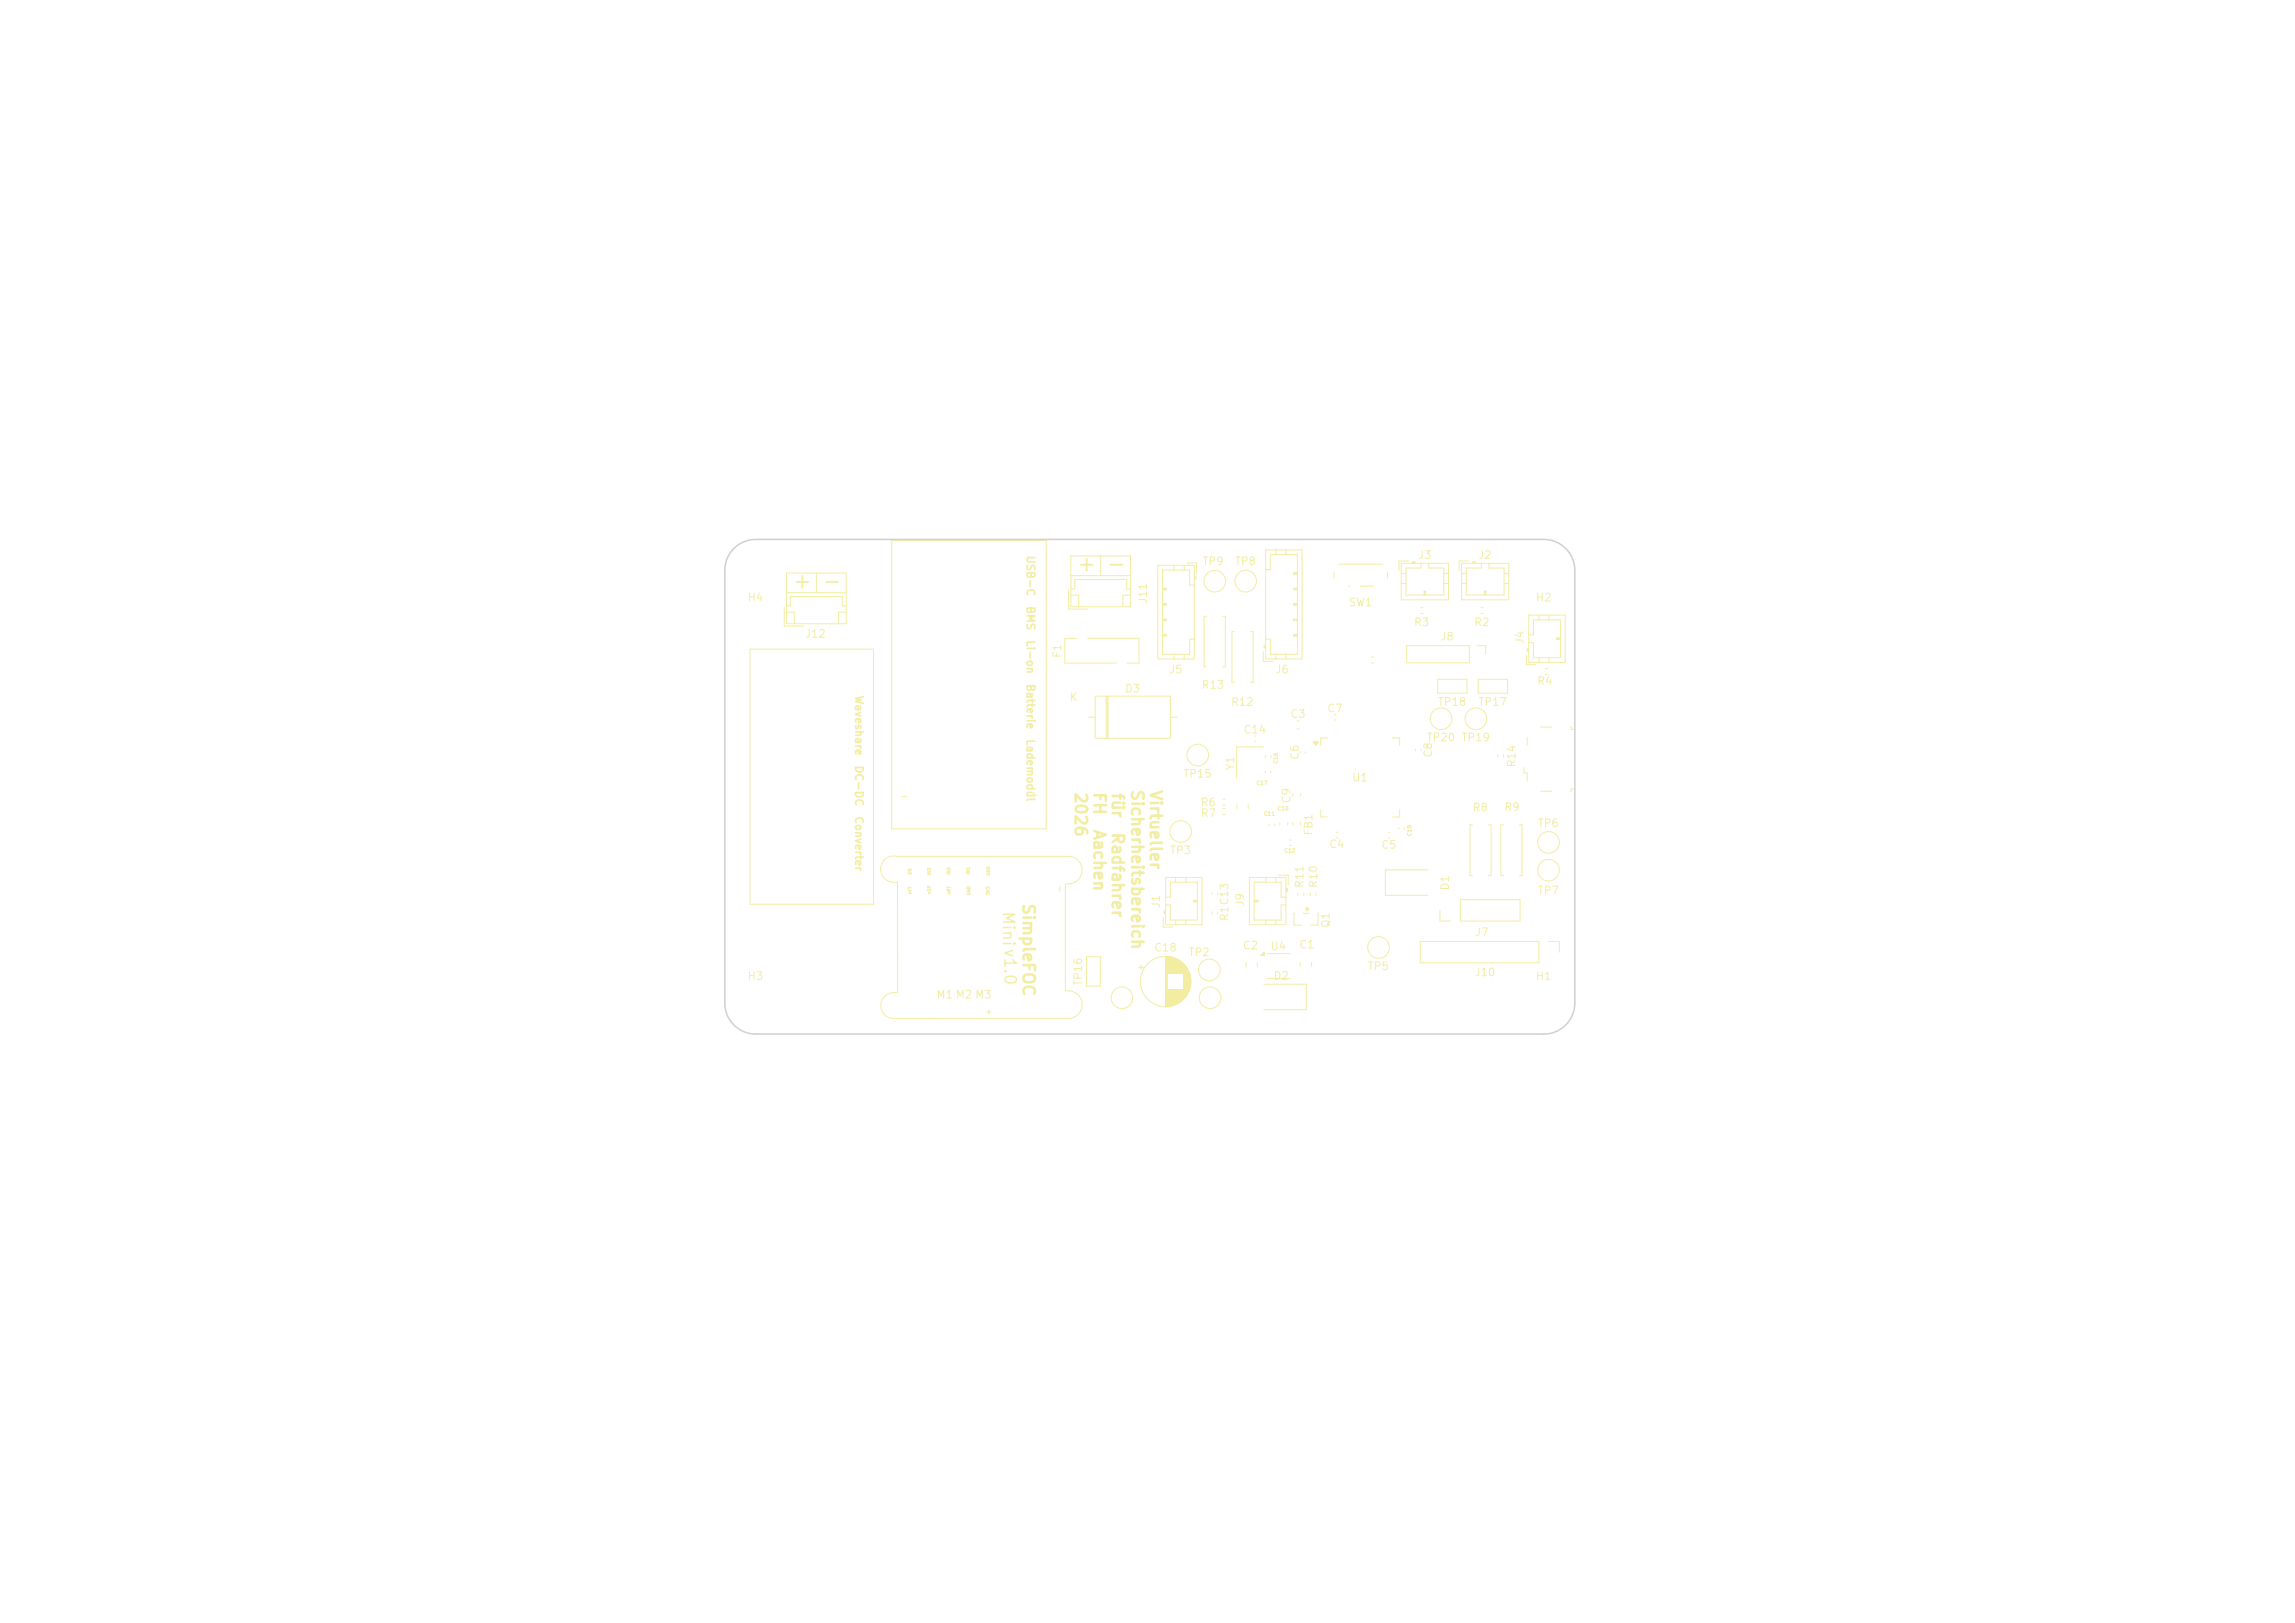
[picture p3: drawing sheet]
<svg xmlns="http://www.w3.org/2000/svg" width="297mm" height="210mm" viewBox="0 0 297 210" stroke-linecap="round" stroke-linejoin="round" font-family="sans-serif">
<defs><g id="words">
<g font-size="2" fill="#f2eda1">
<text x="102.4" y="76.7">+</text>
<text x="106.3" y="76.7">-</text>
<text x="139.2" y="74.4">+</text>
<text x="143.1" y="74.4">-</text>
</g>
<g font-size="1.5" fill="#f2eda1">
<text x="138.7" y="102.4" transform="rotate(90 138.7 102.4)">2026</text>
<text x="141.2" y="102.4" transform="rotate(90 141.2 102.4)">FH</text>
<text x="141.2" y="107.2" transform="rotate(90 141.2 107.2)">Aachen</text>
<text x="143.5" y="102.5" transform="rotate(90 143.5 102.5)">für</text>
<text x="143.5" y="107.6" transform="rotate(90 143.5 107.6)">Radfahrer</text>
<text x="146.1" y="102.1" transform="rotate(90 146.1 102.1)">Sicherheitsbereich</text>
<text x="148.5" y="102.1" transform="rotate(90 148.5 102.1)">Virtueller</text>
<text x="129.4" y="117.8" transform="rotate(90 129.4 117.8)">Miniv1.0</text>
<text x="132" y="116.8" transform="rotate(90 132 116.8)">SimpleFOC</text>
</g>
<g font-size="1" fill="#f2eda1">
<text x="132.6" y="71.8" transform="rotate(90 132.6 71.8)">USB-C</text>
<text x="155.5" y="73.4">TP9</text>
<text x="159.7" y="73.4">TP8</text>
<text x="183.4" y="72.6">J3</text>
<text x="191.2" y="72.6">J2</text>
<text x="96.7" y="78.1">H4</text>
<text x="104.1" y="82.8">J12</text>
<text x="132.6" y="78.4" transform="rotate(90 132.6 78.4)">BMS</text>
<text x="132.6" y="82.8" transform="rotate(90 132.6 82.8)">Li-on</text>
<text x="148.7" y="78.2" transform="rotate(-90 148.7 78.2)">J11</text>
<text x="174.5" y="78.7">SW1</text>
<text x="182.9" y="81.3">R3</text>
<text x="186.3" y="83.1">J8</text>
<text x="190.7" y="81.3">R2</text>
<text x="197.4" y="83.4" transform="rotate(-90 197.4 83.4)">J4</text>
<text x="198.7" y="78.1">H2</text>
<text x="110.4" y="89.9" transform="rotate(90 110.4 89.9)">Waveshare</text>
<text x="132.6" y="88.4" transform="rotate(90 132.6 88.4)">Batterie</text>
<text x="137.6" y="85.2" transform="rotate(-90 137.6 85.2)">F1</text>
<text x="145.5" y="89.8">D3</text>
<text x="151.2" y="87.4">J5</text>
<text x="155.4" y="89.4">R13</text>
<text x="165" y="87.4">J6</text>
<text x="198.8" y="88.9">R4</text>
<text x="132.6" y="95.6" transform="rotate(90 132.6 95.6)">Lademodul</text>
<text x="138.4" y="91">K</text>
<text x="159.2" y="91.6">R12</text>
<text x="160.8" y="95.2">C14</text>
<text x="166.9" y="93.1">C3</text>
<text x="171.7" y="92.4">C7</text>
<text x="186" y="91.6">TP18</text>
<text x="191.2" y="91.6">TP17</text>
<text x="110.4" y="99" transform="rotate(90 110.4 99)">DC-DC</text>
<text x="153" y="100.9">TP15</text>
<text x="160" y="99.8" transform="rotate(-90 160 99.8)">Y1</text>
<text x="168.3" y="98.4" transform="rotate(-90 168.3 98.4)">C6</text>
<text x="174.9" y="101.4">U1</text>
<text x="184.5" y="96.2">TP20 TP19</text>
<text x="185.6" y="98.1" transform="rotate(-90 185.6 98.1)">C8</text>
<text x="196.4" y="99.4" transform="rotate(-90 196.4 99.4)">R14</text>
<text x="110.4" y="105.5" transform="rotate(90 110.4 105.5)">Converter</text>
<text x="155.3" y="104.6">R6</text>
<text x="155.3" y="106">R7</text>
<text x="167.2" y="104" transform="rotate(-90 167.2 104)">C9</text>
<text x="190.5" y="105.2">R8</text>
<text x="194.6" y="105.2">R9</text>
<text x="198.9" y="107.3">TP6</text>
<text x="151.3" y="110.8">TP3</text>
<text x="170.1" y="108.2" transform="rotate(-90 170.1 108.2)">FB1</text>
<text x="171.9" y="110">C4</text>
<text x="178.7" y="110.1">C5</text>
<text x="150.4" y="117.6" transform="rotate(-90 150.4 117.6)">J1</text>
<text x="159.2" y="119.3" transform="rotate(-90 159.2 119.3)">R1C13</text>
<text x="161.2" y="117.4" transform="rotate(-90 161.2 117.4)">J9</text>
<text x="168.9" y="115" transform="rotate(-90 168.9 115)">R11</text>
<text x="170.7" y="115" transform="rotate(-90 170.7 115)">R10</text>
<text x="187.8" y="115.3" transform="rotate(-90 187.8 115.3)">D1</text>
<text x="198.9" y="116">TP7</text>
<text x="149.3" y="123.4">C18</text>
<text x="153.7" y="124">TP2</text>
<text x="160.7" y="123.1">C2</text>
<text x="164.3" y="123.2">U4</text>
<text x="168.1" y="123">C1</text>
<text x="172.3" y="120.1" transform="rotate(-90 172.3 120.1)">Q1</text>
<text x="176.9" y="125.8">TP5</text>
<text x="190.8" y="121.4">J7</text>
<text x="96.7" y="127.1">H3</text>
<text x="121.1" y="129.5">M1 M2 M3</text>
<text x="140.3" y="127.7" transform="rotate(-90 140.3 127.7)">TP16</text>
<text x="164.7" y="127">D2</text>
<text x="190.7" y="126.6">J10</text>
<text x="198.7" y="127.1">H1</text>
</g>
<g font-size=".8" fill="#f2eda1">
<text x="117.6" y="102.5" transform="rotate(-180 117.6 102.5)">-</text>
<text x="134.4" y="102.3" transform="rotate(-180 134.4 102.3)">+</text>
<text x="137.7" y="115.6" transform="rotate(-90 137.7 115.6)">-</text>
<text x="127.4" y="131.5">+</text>
</g>
<g font-size=".5" fill="#f2eda1">
<text x="162.5" y="101.7">C17</text>
<text x="165.5" y="98.9" transform="rotate(-90 165.5 98.9)">C16</text>
<text x="163.5" y="105.7">C11</text>
<text x="165.3" y="105">C10</text>
<text x="166.1" y="110.4">C12</text>
<text x="182.8" y="108.3" transform="rotate(-90 182.8 108.3)">C19</text>
</g>
<g font-size=".4" fill="#f2eda1">
<text x="118.1" y="113.2" transform="rotate(-90 118.1 113.2)">EN</text>
<text x="120.6" y="113.3" transform="rotate(-90 120.6 113.3)">IN3</text>
<text x="123.1" y="113.3" transform="rotate(-90 123.1 113.3)">IN2</text>
<text x="125.6" y="113.2" transform="rotate(-90 125.6 113.2)">IN1</text>
<text x="128.2" y="113.4" transform="rotate(-90 128.2 113.4)">GND</text>
<text x="118.1" y="115.8" transform="rotate(-90 118.1 115.8)">nFT</text>
<text x="120.6" y="115.8" transform="rotate(-90 120.6 115.8)">nSP</text>
<text x="123.1" y="115.8" transform="rotate(-90 123.1 115.8)">nRT</text>
<text x="125.7" y="115.9" transform="rotate(-90 125.7 115.9)">GND</text>
<text x="128.2" y="115.9" transform="rotate(-90 128.2 115.9)">3V3</text>
</g>
</g></defs>
<g fill="none" stroke="#f2eda1" stroke-width=".13">
<path d="M101.5 78.5v2.5h2.5M101.8 76.7h7.7v4h-7.7zM101.8 76.7v-2.5h7.7v2.5M101.8 78.4h.5v-1.2h6.7v1.2h.5M101.8 79.2h1v1.5M105.6 74.2v2.5M109.5 79.2h-1v1.5M163.8 73.7h.6v-1.9h3.5v12.9h-3.5v-2h-.6M163.8 71.1h4.7v14.2h-4.7zM165.1 71.2v.6M166.4 71.2v.6M167.4 74.2h.5"/>
<path d="M167.4 76.2h.5M167.4 78.2h.5M167.9 74.1h-.5v.2h.5M167.9 76.1h-.5v.2h.5M167.9 78.1h-.5v.2h.5M183.8 78.6h.4M183.8 79.4h.4M197.8 79.6h4.8v6.1h-4.8zM199.2 79.6v.6M200.4 79.6v.6M159.8 81.7h-.4v6.6h.4M161.8 81.7h.4v6.6h-.4"/>
<path d="M163.5 84.3v1.3h1.2M163.7 83.5v.3M163.8 97.8v.2M163.8 83.5h-.2v.3h.2M164.5 97.8v.2M165.1 84.7v.6M166.4 84.7v.6M167.4 80.2h.5M167.4 82.2h.5M167.9 80.1h-.5v.2h.5M167.9 82.1h-.5v.2h.5M172.7 92.4h.2"/>
<path d="M172.7 93.2h.2M191.3 87.9h3.8v1.8h-3.8zM197.5 84.8v1.2h1.3M197.7 84v.3M197.8 82.2h.6v-2h3.5v4.9h-3.5v-1.9h-.6M197.8 84h-.2v.3h.2M199.2 85.1v.6M200 86.5h.3M200 87.3h.3M200.4 85.1v.6M201.4 82.7h.5M201.9 82.6h-.5v.2h.5"/>
<path d="M158.2 103.4h.4M158.2 104.2h.4M161.7 113.5h4.7v6.2h-4.7zM162.3 116.5h.5v.2h-.5M162.3 116.6h.5M163.8 113.5v.7M163.8 119.1v.6M165.1 113.5v.7M165.1 119.1v.6M165.5 113.2h1.2v1.3M166.4 116.1h-.6v-1.9h-3.5v4.9h3.5v-2h.6M166.4 115h.2v.3h-.2"/>
<path d="M166.5 115v.3M168 115.6v.3M168.7 115.6v.3M179.7 107.7h.2M179.7 108.4h.2M181 107.1v.2M181.8 107.1v.2M140.6 123.8h1.8v3.8h-1.8zM163.1 123.6l.5-.4v.4zM164 123.4h3M164 126.6h3M168.3 124.5v.6"/>
<path d="M169.7 124.5v.6M183.8 121.8h15.4v2.8h-15.4zM200.4 121.8h1.4v1.4"/>
<circle cx="161.2" cy="75.2" r="1.4"/>
<circle cx="186.5" cy="93" r="1.4"/>
<circle cx="200.4" cy="112.6" r="1.4"/>
<circle cx="156.5" cy="125.5" r="1.4"/>
</g>
<path d="M163.1 123.6l.5-.4v.4z" fill="#f2eda1"/>
<g fill="none" stroke="#f2eda1" stroke-width=".13">
<path d="M138.3 76.3v2.5h2.5M138.6 74.5v-2.6h7.7v2.6M138.6 77h1v1.5M138.6 76.2h.5v-1.2h6.7v1.2h.5M138.6 74.5h7.7v4h-7.7zM142.4 71.9v2.6M146.3 77h-1v1.5M156.2 79.7h-.4v6.6h.4M158.2 79.7h.4v6.6h-.4M172.6 74v.8M173.3 73h5.7M174.5 75.9h.2"/>
<path d="M176 75.9h1.7M179.5 74v.8M181.3 72.9h6.2v4.7h-6.2zM181.3 74.2h.6M181.3 75.5h.6M182.3 72.6h-1.3v1.2M182.8 72.9v-.2h.3v.2M182.8 72.8h.3M183.9 72.9v.6h-2v3.5h4.9v-3.5h-1.9v-.6M184.3 77v-.5h.2v.5M184.4 76.5v.5M186.8 74.2h.7"/>
<path d="M186.8 75.5h.7M189.1 74.2h.7M189.1 75.5h.7M189.1 72.9h6.2v4.7h-6.2zM190.1 72.6h-1.3v1.2M190.6 72.9v-.2h.3v.2M190.6 72.8h.3M191.7 72.9v.6h-1.9v3.5h4.8v-3.5h-1.9v-.6M192.1 77v-.5h.2v.5M192.2 76.5v.5M194.6 74.2h.7M194.6 75.5h.7"/>
<path d="M97 84h16.1v33h-16.1zM139.4 82.6h-1.6v3.2h6.7M140.7 82.6h6.7v3.2h-1.6M140.8 92.8h.9M141.7 90.1h9.8v5.4h-9.8zM143.2 90.1v5.4M143.3 90.1v5.4M143.4 90.1v5.4M151.5 92.8h.9M162.3 95.2h.2M162.3 96h.2M163.5 96.6h-3.5v4.2"/>
<path d="M163.7 99.8v.2M164.5 99.8v.2M167.9 93.3h.2M167.9 94.3h.2M168.2 97.3v.2M169 97.3v.2M177.4 85h.4M177.4 85.8h.4M182 83.5h8.1v2.3h-8.1zM186 87.9h3.8v1.8h-3.8zM191.1 83.5h1.2v1.2M193.8 97.6v.4"/>
<path d="M194.6 97.6v.4M197.2 99.3v.7h.4v1M197.6 95.4v1M199.4 94.1h1.4M203.2 94.1h.1v.3h.5M156.8 118v.3M157.6 118v.3M158.2 104.6h.4M158.2 105.4h.4M160.1 104.1v.6M161.5 104.1v.6M164.2 106.6v.3"/>
<path d="M165 106.6v.3M165.6 106.5v.3M166.6 106.5v.3M166.9 108.7h.2M166.9 109.4h.2M167.3 102.7v.3M167.3 106.4v.4M167.5 118.2l-.1 1.5h1M168.3 102.7v.3M168.3 106.4v.4M168.6 118.2h.8M169 117.4l.4 .2-.4 .3z"/>
<path d="M169.6 115.6v.3M170.3 115.6v.3M170.5 118.2l.1 1.5h-1M172.9 107.7h.2M172.9 108.4h.2M184.8 112.6h-5.5v3.3h5.5M194.6 106.7h-.4v6.6h.4M196.6 106.7h.4v6.6h-.4M199.4 102.4h1.4M203.8 102.1h-.5v.3h-.1M147.3 125.2h.7M147.7 124.8v.7"/>
<path d="M150.9 123.8v6.4M151 123.8v6.4M151.1 123.8v2.2M151.1 128v2.2M151.2 123.8v2.2M151.2 128v2.2M151.3 123.8v2.2M151.3 128v2.2M151.4 123.8v2.2M151.4 128v2.2M151.5 123.8v2.2M151.5 128v2.2"/>
<path d="M151.6 123.9v2.1M151.6 128v2.2M151.6 128v2.1M151.7 123.9v2.1M151.7 128v2.1M151.8 123.9v2.1M151.8 128v2.1M151.9 123.9v2.1M151.9 128v2.1M151.9 124v2M151.9 128v2M152 124v2"/>
<path d="M152 128v2M152.1 124v2M152.1 128v2M152.2 124v2M152.2 128v2M152.2 124.1v1.9M152.2 128v1.9M152.3 124.1v1.9M152.3 128v1.9M152.4 124.1v1.9M152.4 128v1.9M152.4 124.2v1.8"/>
<path d="M152.4 128v1.8M152.5 124.2v1.8M152.5 128v1.8M152.6 124.3v1.7M152.6 128v1.7M152.7 124.3v1.7M152.7 128v1.7M152.7 124.4v1.6M152.7 128v1.6M152.8 124.4v1.6M152.8 128v1.6M152.9 124.5v1.5"/>
<path d="M152.9 128v1.5M153 124.6v1.4M153 128v1.5M153 128v1.4M153.1 124.6v1.4M153.1 128v1.4M153.1 124.7v1.3M153.1 128v1.3M153.2 124.7v4.6M153.2 124.8v4.4M153.3 124.8v4.4M153.3 124.9v4.2"/>
<path d="M153.4 125v4M153.5 125.1v3.8M153.5 125.2v3.6M153.6 125.2v3.6M153.6 125.3v3.4M153.7 125.4v3.3M153.7 125.4v3.2M153.7 125.5v3M153.8 125.6v2.8M153.8 125.7v2.7M153.9 125.7v2.6M153.9 125.8v2.4"/>
<path d="M153.9 125.9v2.2M154 126.1v1.8M154 126.2v1.6M154.1 126.4v1.2M154.1 126.6v.8"/>
<circle cx="157.2" cy="75.2" r="1.4"/>
<circle cx="152.8" cy="107.6" r="1.4"/>
<circle cx="150.9" cy="127" r="3.3"/>
</g>
<path d="M169 117.4l.4 .2-.4 .3z" fill="#f2eda1"/>
<g fill="none" stroke="#f2eda1" stroke-width=".13">
<path d="M115.4 70h20v37.3h-20zM191.6 78.6h.4M191.6 79.4h.4M169.9 96h.7l-.3 .4zM171.9 95.5h-1v.9M180.2 95.5h.9v.9M114.4 111.3a1.69 1.69 0 0 1 1.6-.5h22.4a1.78 1.78 0 0 1 1.6 1.8 1.78 1.78 0 0 1-1.6 1.8h-.5v13.8h.5a1.78 1.78 0 0 1 1.6 1.8 1.78 1.78 0 0 1-1.6 1.8h-22.9a1.67 1.67 0 0 1-1.5-1.7 1.67 1.67 0 0 1 1.5-1.6l.7-.1v-14.2l-.7-.1a1.69 1.69 0 0 1-1.4-1 1.69 1.69 0 0 1 .3-1.8zM150.5 118.7v1.3h1.3M150.7 117.9v.3M150.8 113.5h4.8v6.2h-4.8zM150.8 117.9h-.2v.3h.2M150.8 116.1h.6v-1.9h3.5v4.9h-3.5v-2h-.6"/>
<path d="M152.1 113.5v.7M152.1 119.1v.6M153.4 113.5v.7M153.4 119.1v.6M154.4 116.6h.5M154.9 116.5h-.5v.2h.5M156.8 115.5v.2M157.6 115.5v.2M170.9 104.8v.9h1M181.1 104.8v.9h-.9M186.3 117.8v1.4h1.4M189 116.4h7.7v2.8h-7.7z"/>
<path d="M190.6 106.7h-.4v6.6h.4M192.6 106.7h.4v6.6h-.4M161.3 124.6v.5M162.7 124.6v.5"/>
<circle cx="191" cy="93" r="1.4"/>
<circle cx="145.2" cy="129.1" r="1.4"/>
<circle cx="156.6" cy="129.1" r="1.4"/>
<circle cx="178.4" cy="122.6" r="1.4"/>
</g>
<path d="M169.9 96h.7l-.3 .4z" fill="#f2eda1"/>
<g fill="none" stroke="#f2eda1" stroke-width=".13">
<path d="M149.8 73.1h4.8v12.2h-4.8zM150.5 76.1h.4v.2h-.4M150.5 76.2h.4M150.5 78.1h.4v.2h-.4M150.5 78.2h.4M152 73.2v.6M153.2 73.2v.6M153.6 72.9h1.3v1.2M154.6 75.7h-.7v-1.9h-3.4v10.9h3.4v-2h.7M154.6 74.6h.2v.3h-.2M154.7 74.6v.3M150.5 80.1h.4v.2h-.4"/>
<path d="M150.5 80.2h.4M150.5 82.1h.4v.2h-.4M150.5 82.2h.4M152 84.7v.6M153.2 84.7v.6M183.2 96.9v.3M183.9 96.9v.3M163.5 127.4h5.5v3.3h-5.5"/>
<circle cx="155" cy="97.7" r="1.4"/>
<circle cx="200.4" cy="109" r="1.4"/>
</g>
<path d="M95 71a4 4 0 0 1 2.8-1.2h102a4 4 0 0 1 4 4v56a4 4 0 0 1-4 4h-102a4 4 0 0 1-4-4v-56a4 4 0 0 1 1.2-2.8z" fill="none" stroke="#d0d2cd" stroke-width=".2"/>
<use href="#words"/>
</svg>
